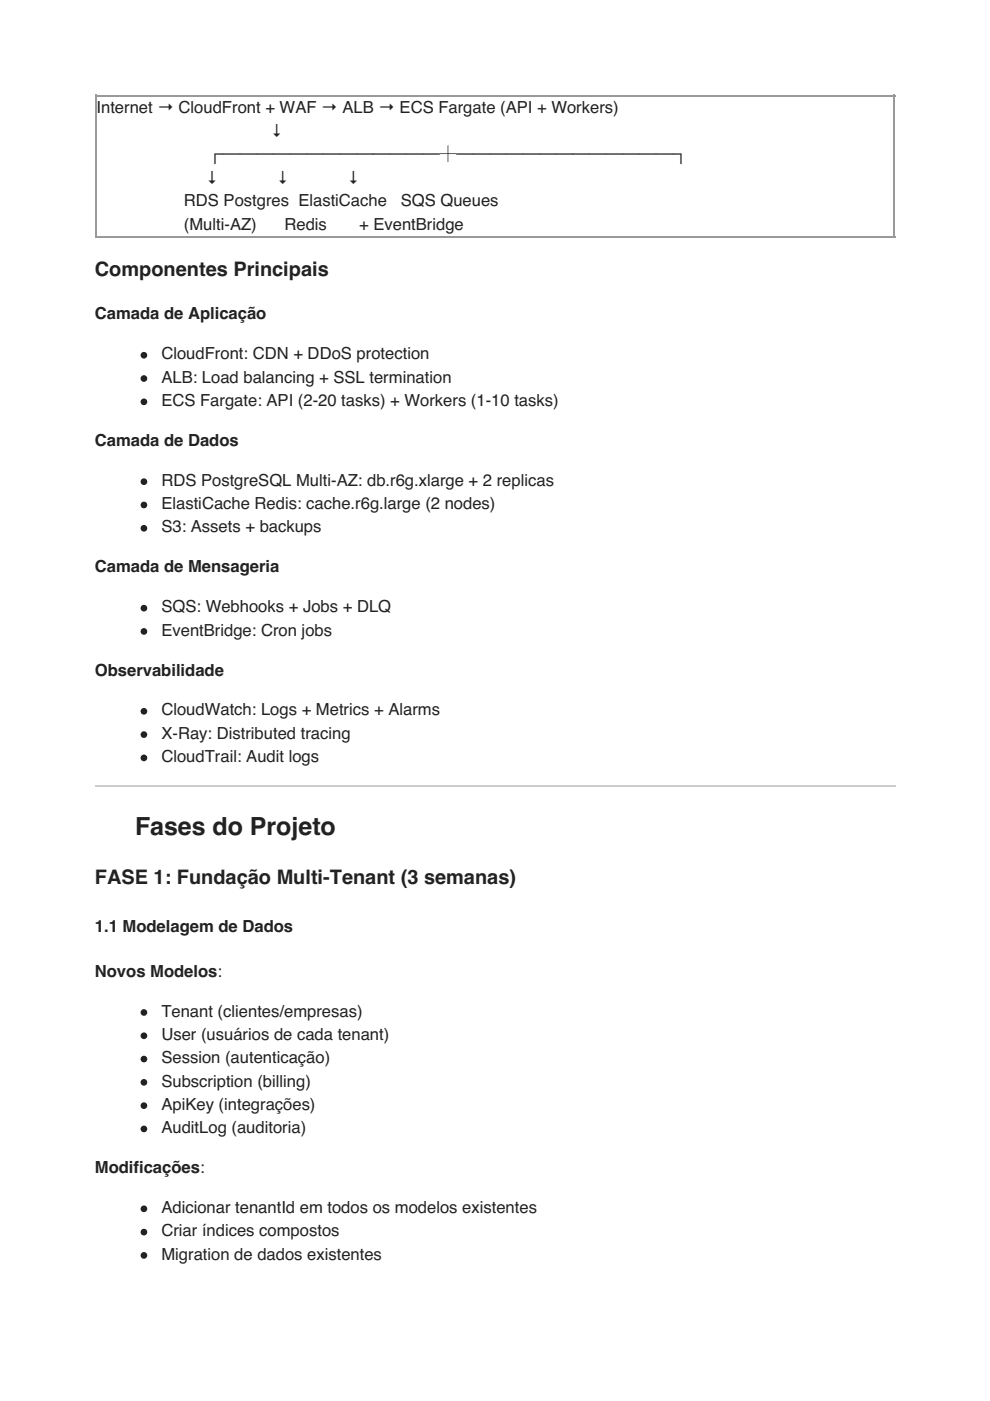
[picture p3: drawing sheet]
<svg xmlns="http://www.w3.org/2000/svg" width="210mm" height="297mm" viewBox="0 0 210 297" stroke-linecap="round" stroke-linejoin="round" font-family="sans-serif">
<defs><g id="words">
<text font-size="5.3" fill="#222" x="28.6" y="177.1">Fases do Projeto</text>
<g font-size="4.2" fill="#222">
<text x="20.1" y="58.6">Componentes Principais</text>
<text x="20.1" y="187.3">FASE 1: Fundação Multi-Tenant (3 semanas)</text>
</g>
<g font-size="3.5" fill="#222">
<text x="20.5" y="24">I</text>
<text x="21.4" y="24">nternet → CloudFront + WAF → ALB → ECS Fargate (API + Workers)</text>
<text x="57.5" y="28.9">↓</text>
<text x="43.9" y="33.9">┌─────────────┼─────────────┐</text>
<text x="43.9" y="38.8">↓</text>
<text x="58.8" y="38.8">↓</text>
<text x="73.8" y="38.8">↓</text>
<text x="39" y="43.7">RDS Postgres ElastiCache</text>
<text x="85" y="43.7">SQS Queues</text>
<text x="39" y="48.7">(Multi-AZ)</text>
<text x="60.3" y="48.7">Redis</text>
<text x="76.1" y="48.7">+ EventBridge</text>
<text x="20.1" y="67.7">Camada de Aplicação</text>
<text x="34.2" y="76.2">CloudFront: CDN + DDoS protection</text>
<text x="34.2" y="81.1">ALB: Load balancing + SSL termination</text>
<text x="34.2" y="86.1">ECS Fargate: API (2-20 tasks) + Workers (1-10 tasks)</text>
<text x="20.1" y="94.5">Camada de Dados</text>
<text x="34.2" y="103">RDS PostgreSQL Multi-AZ: db.r6g.xlarge + 2 replicas</text>
<text x="34.2" y="107.9">ElastiCache Redis: cache.r6g.large (2 nodes)</text>
<text x="34.2" y="112.9">S3: Assets + backups</text>
<text x="20.1" y="121.4">Camada de Mensageria</text>
<text x="34.2" y="129.8">SQS: Webhooks + Jobs + DLQ</text>
<text x="34.2" y="134.8">EventBridge: Cron jobs</text>
<text x="20.1" y="143.2">Observabilidade</text>
<text x="34.2" y="151.7">CloudWatch: Logs + Metrics + Alarms</text>
<text x="34.2" y="156.6">X-Ray: Distributed tracing</text>
<text x="34.2" y="161.6">CloudTrail: Audit logs</text>
<text x="20.1" y="197.6">1.1 Modelagem de Dados</text>
<text x="20.1" y="207.1">Novos Modelos:</text>
<text x="34.2" y="215.5">Tenant (clientes/empresas)</text>
<text x="34.2" y="220.5">User (usuários de cada tenant)</text>
<text x="34.2" y="225.4">Session (autenticação)</text>
<text x="34.2" y="230.4">Subscription (billing)</text>
<text x="34.2" y="235.3">ApiKey (integrações)</text>
<text x="34.2" y="240.2">AuditLog (auditoria)</text>
<text x="20.1" y="248.7">Modificações:</text>
<text x="34.2" y="257.2">Adicionar tenantId em todos os modelos existentes</text>
<text x="34.2" y="262.1">Criar índices compostos</text>
<text x="34.2" y="267.1">Migration de dados existentes</text>
</g>
</g></defs>
<path d="M20.1 20.3h169.7M20.3 20.1v30.3M189.6 20.1v30.3M20.1 50.3h169.7" fill="none" stroke="#999" stroke-width=".35"/>
<path d="M20.1 166.7h169.7" fill="none" stroke="#ccc" stroke-width=".35"/>
<g fill="#222" stroke="#222" stroke-width=".35">
<circle cx="30.5" cy="75.3" r=".53"/>
<circle cx="30.5" cy="80.3" r=".53"/>
<circle cx="30.5" cy="85.2" r=".53"/>
<circle cx="30.5" cy="102.1" r=".53"/>
<circle cx="30.5" cy="107.1" r=".53"/>
<circle cx="30.5" cy="112" r=".53"/>
<circle cx="30.5" cy="128.9" r=".53"/>
<circle cx="30.5" cy="133.9" r=".53"/>
<circle cx="30.5" cy="150.8" r=".53"/>
<circle cx="30.5" cy="155.8" r=".53"/>
<circle cx="30.5" cy="160.7" r=".53"/>
<circle cx="30.5" cy="214.7" r=".53"/>
<circle cx="30.5" cy="219.6" r=".53"/>
<circle cx="30.5" cy="224.5" r=".53"/>
<circle cx="30.5" cy="229.5" r=".53"/>
<circle cx="30.5" cy="234.4" r=".53"/>
<circle cx="30.5" cy="239.4" r=".53"/>
<circle cx="30.5" cy="256.3" r=".53"/>
<circle cx="30.5" cy="261.2" r=".53"/>
<circle cx="30.5" cy="266.2" r=".53"/>
</g>
<use href="#words"/>
</svg>
